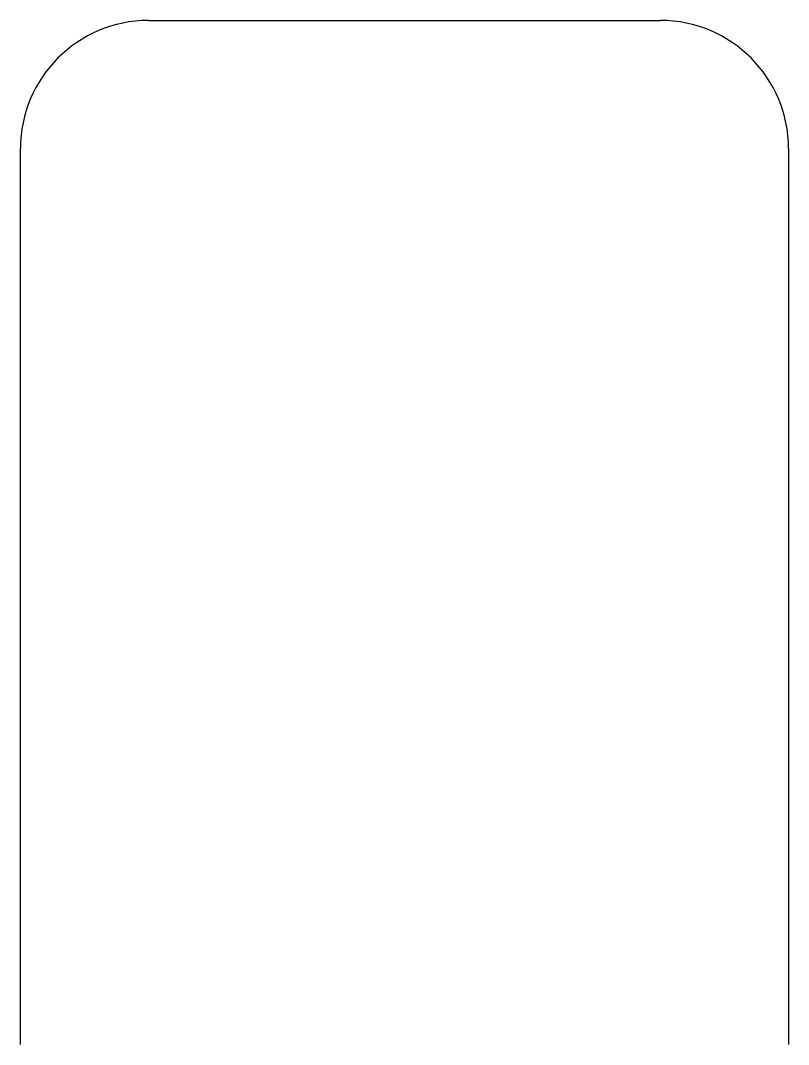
# Model space of a CAD drawing. Extents: x 1284 to 1464, y 1908 to 2148.
import ezdxf

# ---------------------------------------------------------------- set-up
doc = ezdxf.new("R2010")
doc.units = 0
doc.header["$LTSCALE"] = 96
doc.layers.get('0').update_dxf_attribs({"linetype": 'CONTINUOUS'})

msp = doc.modelspace()

# ---------------------------------------------------------------- linework, layer by layer
at = {"color": 0}
for p, q in [((1314, 2148), (1434, 2148)), ((1284, 1908), (1284, 2118)), ((1464, 2118), (1464, 1908))]:
    msp.add_line(p, q, dxfattribs=at)
for centre, start, end in [((1314, 2118), 90, 180), ((1434, 2118), 0, 90)]:
    msp.add_arc(centre, 30, start, end, dxfattribs=at)

doc.saveas('drawing.dxf')
